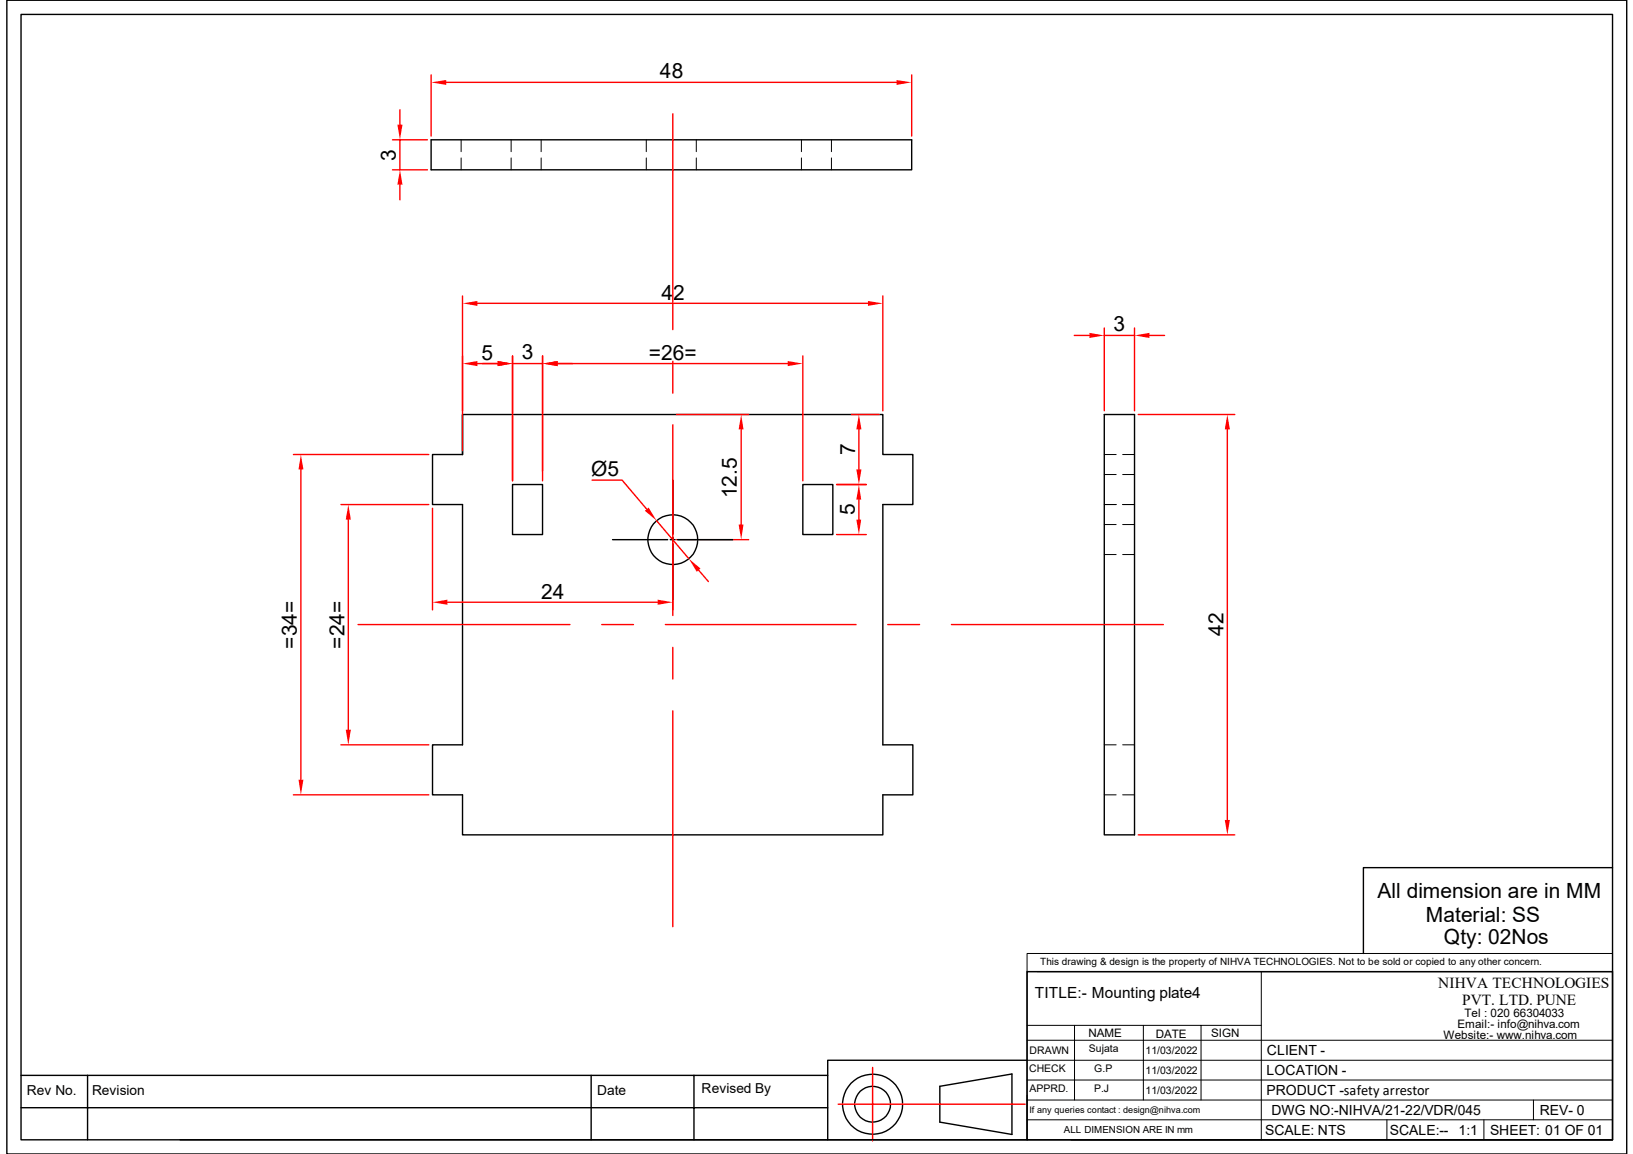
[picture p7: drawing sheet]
<svg xmlns="http://www.w3.org/2000/svg" width="297mm" height="210mm" viewBox="0 0 297 210" stroke-linecap="round" stroke-linejoin="round" font-family="sans-serif">
<defs><g id="words">
<g font-size="3.8">
<text x="120.1" y="14.3">48</text>
<text x="72" y="29.2" transform="rotate(-90 72 29.2)">3</text>
<text x="120.3" y="54.5">42</text>
<text x="87.6" y="65.4">5</text>
<text x="94.9" y="65.4">3</text>
<text x="118" y="65.4">=26=</text>
<text x="202.6" y="60.3">3</text>
<text x="155.6" y="82.8" transform="rotate(-90 155.6 82.8)">7</text>
<text x="107.5" y="86.6">Ø5</text>
<text x="134.1" y="90.6" transform="rotate(-90 134.1 90.6)">12.5</text>
<text x="155.5" y="93.8" transform="rotate(-90 155.5 93.8)">5</text>
<text x="98.4" y="108.9">24</text>
<text x="54" y="118" transform="rotate(-90 54 118)">=34=</text>
<text x="62.7" y="118" transform="rotate(-90 62.7 118)">=24=</text>
<text x="222.6" y="115.7" transform="rotate(-90 222.6 115.7)">42</text>
<text x="250.5" y="163.4">All dimension are in MM</text>
<text x="259.4" y="167.6">Material: SS</text>
<text x="262.6" y="171.7">Qty: 02Nos</text>
</g>
<g font-size="2.8">
<text x="261.6" y="179.6">NIHVA TECHNOLOGIES</text>
<text x="188.3" y="181.5">TITLE:- Mounting plate4</text>
<text x="266" y="182.8">PVT. LTD. PUNE</text>
</g>
<g font-size="2.5">
<text x="230.4" y="191.9">CLIENT -</text>
<text x="230.4" y="195.5">LOCATION -</text>
<text x="4.9" y="199.1">Rev No.</text>
<text x="16.7" y="199.1">Revision</text>
<text x="108.6" y="199.1">Date</text>
<text x="127.6" y="198.9">Revised By</text>
<text x="230.4" y="199.2">PRODUCT -safety arrestor</text>
<text x="231.3" y="202.8">DWG NO:-NIHVA/21-22/VDR/045</text>
<text x="280.1" y="202.8">REV- 0</text>
<text x="230.1" y="206.4">SCALE: NTS</text>
<text x="252.8" y="206.4">SCALE:--</text>
<text x="265.3" y="206.4">1:1</text>
<text x="271" y="206.4">SHEET: 01 OF 01</text>
</g>
<g font-size="2.1">
<text x="266.4" y="184.9">Tel : 020 66304033</text>
<text x="198" y="188.7">NAME</text>
<text x="210.2" y="188.8">DATE</text>
<text x="220.3" y="188.6">SIGN</text>
<text x="262.6" y="189">Website:- www.nihva.com</text>
<text x="265.1" y="187.1">Email:- info@nihva.com</text>
</g>
<g font-size="1.9">
<text x="187.3" y="191.8">DRAWN</text>
<text x="198.1" y="191.4">Sujata</text>
<text x="208.4" y="191.8">11/03/2022</text>
<text x="187.2" y="195">CHECK</text>
<text x="199.1" y="195">G.P</text>
<text x="208.4" y="195.4">11/03/2022</text>
<text x="187.3" y="198.6">APPRD.</text>
<text x="199" y="198.6">P.J</text>
<text x="208.4" y="199">11/03/2022</text>
</g>
<g font-size="1.8">
<text x="189.2" y="175.5">This drawing &amp; design is the property of NIHVA TECHNOLOGIES. Not to be sold or copied to any other concern.</text>
<text x="193.5" y="206.1">ALL DIMENSION ARE IN mm</text>
</g>
<text font-size="1.7" x="187.2" y="202.4">If any queries contact : design@nihva.com</text>
</g></defs>
<g fill="none" stroke="#000" stroke-width=".25">
<path d="M1.2 0h294.7v209.9h-294.7zM3.8 2.6h289.5v204.7h-289.5zM78.4 25.4h87.4v5.5h-87.4zM84.1 75.4h76.5v7.3h5.4v9.1h-5.4v43.7h5.4v9.1h-5.4v7.3h-76.5v-7.3h-5.4v-9.1h5.4v-43.7h-5.4v-9.1h5.4zM84.1 75.4v7.3M200.9 75.4h5.5v76.5h-5.5zM93.2 88.1h5.5v9.1h-5.5zM146 88.1h5.5v9.1h-5.5zM186.8 176.7h106.5v30.6h-106.5zM3.8 195.6h146.8M15.9 195.6v11.7M107.5 195.6v11.7"/>
<path d="M126.2 195.6v11.7M171 197.6l13.1-2.3v11l-13.1-2.2zM186.8 192.9h-36.2v14.4h-117.8M3.8 201.5h146.8M150.6 207.3h36.2M194.9 207.3h98.4"/>
<circle cx="122.4" cy="98.2" r="4.5"/>
<circle cx="158.7" cy="200.8" r="5.5"/>
<circle cx="158.7" cy="200.8" r="3.3"/>
</g>
<g fill="none" stroke="#000" stroke-width=".18">
<path d="M83.9 25.4v2.2M83.9 28.7v2.2M93 25.4v2.2M93 28.7v2.2M98.4 25.4v2.2M98.4 28.7v2.2M117.6 25.4v2.2M117.6 28.7v2.2M126.7 25.4v2.2M126.7 28.7v2.2M145.8 25.4v2.2M145.8 28.7v2.2"/>
<path d="M151.2 25.4v2.2M151.2 28.7v2.2M200.9 82.7h2.1M200.9 91.8h2.1M200.9 86.3h2.1M200.9 95.4h2.1M204.2 82.7h2.2M204.2 91.8h2.2M204.2 86.3h2.2M204.2 95.4h2.2M200.9 100.9h2.1M204.2 100.9h2.2"/>
<path d="M200.9 135.5h2.1M204.2 135.5h2.2M200.9 144.6h2.1M204.2 144.6h2.2M186.8 173.4h106.5v3.3h-106.5zM186.8 176.7v30.6M188.6 176.7h104.7M229.4 176.7v30.6M186.8 186.5h42.6M186.8 196.4h106.5M186.8 192.9h106.5M186.8 189.2h106.5"/>
<path d="M195.5 186.5v13.6M208 186.5v13.6M218.5 186.5v13.6M186.8 203.7h106.5M186.8 200.1h106.5M252.3 203.7v3.6M269.9 203.7v3.6M278.9 200.1v3.6"/>
</g>
<path d="M207 75.4h17.6M223.2 78.1v71M207 151.9h17.6M158.7 194.2v13.3M152.5 200.8h34" fill="none" stroke="#f00" stroke-width=".25"/>
<g fill="#f00">
<path d="M223.2 75.4l.5 2.7h-.9z"/>
<path d="M222.8 149.1h.9l-.5 2.8z"/>
</g>
<path d="M84.1 53.8v20.9M86.8 55.2h71.1M160.6 53.8v20.9" fill="none" stroke="#f00" stroke-width=".25"/>
<g fill="#f00">
<path d="M84.1 55.2l2.7-.5v.9z"/>
<path d="M157.9 54.7l2.7 .5-2.7 .4z"/>
</g>
<path d="M78.4 13.6v11.2M81.2 15h81.9M165.8 13.6v11.2" fill="none" stroke="#f00" stroke-width=".25"/>
<g fill="#f00">
<path d="M78.4 15l2.8-.4v.8z"/>
<path d="M163.1 14.6l2.7 .4-2.7 .4z"/>
</g>
<path d="M72.8 20v2.7M71.4 25.4h6.3M71.4 30.9h6.3M72.8 25.4v5.5M72.8 33.6v2.7" fill="none" stroke="#f00" stroke-width=".25"/>
<g fill="#f00">
<path d="M72.3 22.7h.9l-.4 2.7z"/>
<path d="M72.8 30.9l.4 2.7h-.9z"/>
</g>
<path d="M53.4 82.7h24.6M54.7 85.4v56.4M53.4 144.6h24.6" fill="none" stroke="#f00" stroke-width=".25"/>
<g fill="#f00">
<path d="M54.7 82.7l.5 2.7h-.9z"/>
<path d="M54.3 141.8h.9l-.5 2.8z"/>
</g>
<path d="M62 91.8h16M63.4 94.5v38.2M62 135.5h16" fill="none" stroke="#f00" stroke-width=".25"/>
<g fill="#f00">
<path d="M63.4 91.8l.4 2.7h-.9z"/>
<path d="M62.9 132.7h.9l-.4 2.8z"/>
</g>
<path d="M98.7 64.7v22.8M101.4 66.1h41.9M146 64.7v22.8M65.1 113.6h38.6M109.5 113.6h5.7M121 113.6h34.7M161.5 113.6h5.8M173.1 113.6h38.5" fill="none" stroke="#f00" stroke-width=".25"/>
<g fill="#f00">
<path d="M98.7 66.1l2.7-.4v.9z"/>
<path d="M143.3 65.7l2.7 .4-2.7 .5z"/>
</g>
<path d="M87.8 66.1h2.7M93.2 64.7v22.8M93.2 66.1h5.5M98.7 64.7v20.9M101.4 66.1h2.7" fill="none" stroke="#f00" stroke-width=".25"/>
<g fill="#f00">
<path d="M90.5 65.7l2.7 .4-2.7 .5z"/>
<path d="M98.7 66.1l2.7-.4v.9z"/>
</g>
<path d="M154.9 75.4h5M156.2 78.1v7.3M152.2 88.1h5.4" fill="none" stroke="#f00" stroke-width=".25"/>
<g fill="#f00">
<path d="M155.8 85.4h.9l-.5 2.7z"/>
<path d="M156.2 75.4l.5 2.7h-.9z"/>
</g>
<path d="M152.2 88.1h5.4M152.2 97.2h5.4M156.2 90.9v3.6" fill="none" stroke="#f00" stroke-width=".25"/>
<g fill="#f00">
<path d="M156.2 88.1l.5 2.8h-.9z"/>
<path d="M155.8 94.5h.9l-.5 2.7z"/>
</g>
<path d="M78.7 92.4v18.5M122.4 98.8v12.1M81.4 109.5h38.2" fill="none" stroke="#f00" stroke-width=".25"/>
<g fill="#f00">
<path d="M78.7 109.5l2.7-.4v.9z"/>
<path d="M119.6 109.1l2.8 .4-2.8 .5z"/>
</g>
<path d="M123.1 75.4h13.1M134.8 78.1v17.3M123.1 98.2h13.1" fill="none" stroke="#f00" stroke-width=".25"/>
<g fill="#f00">
<path d="M134.4 95.4h.8l-.4 2.8z"/>
<path d="M134.8 75.4l.4 2.7h-.8z"/>
</g>
<path d="M111.4 98.2h10M121.9 98.2h.9M122.4 87.2v10M122.4 97.7v.9M122.4 99v10.1M123.3 98.2h10" fill="none" stroke="#000" stroke-width=".25"/>
<path d="M107.7 87.3h5.5l4.4 5.3M119.4 94.7l5.9 6.9M127.1 103.7l1.8 2.1" fill="none" stroke="#f00" stroke-width=".25"/>
<g fill="#f00">
<path d="M125.3 101.6l2.1 1.8-.7 .6z"/>
<path d="M117.3 92.9l.7-.6 1.4 2.4z"/>
</g>
<path d="M122.4 20.7v39.3M200.9 59.7v15M206.4 59.7v15M122.4 65.7v5.8M122.4 77.3v34.7M195.4 61h2.8M200.9 61h5.5M209.1 61h2.7M122.4 117.8v5.7M122.4 129.3v39.3" fill="none" stroke="#f00" stroke-width=".25"/>
<g fill="#f00">
<path d="M198.2 60.5l2.7 .5-2.7 .5z"/>
<path d="M206.4 61l2.7-.5v1z"/>
</g>
<path d="M293.3 157.8h-45.3v15.6" fill="none" stroke="#000" stroke-width=".25"/>
<path d="M84.1 64.7v17.3M86.8 66.1h3.7M93.2 64.7v22.8" fill="none" stroke="#f00" stroke-width=".25"/>
<g fill="#f00">
<path d="M84.1 66.1l2.7-.4v.9z"/>
<path d="M90.5 65.7l2.7 .4-2.7 .5z"/>
</g>
<use href="#words"/>
</svg>
